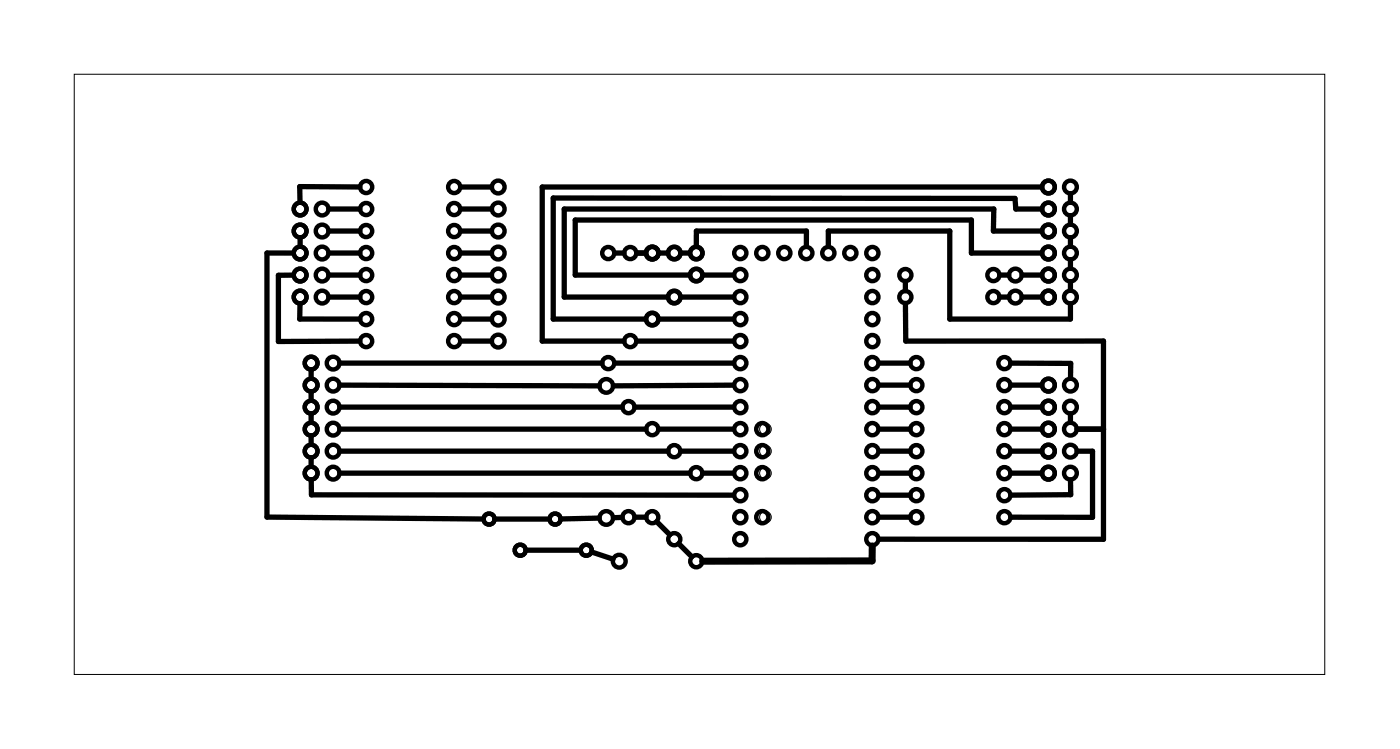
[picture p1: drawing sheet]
<svg xmlns="http://www.w3.org/2000/svg" width="162mm" height="86mm" viewBox="0 0 162 86" stroke-linecap="round" stroke-linejoin="round" font-family="sans-serif">
<g fill="none" stroke="#000" stroke-width=".12">
<path d="M8.6 8.6h144.3v69.2h-144.3z"/>
<circle cx="85.4" cy="36.8" r=".67"/>
<circle cx="85.4" cy="39.4" r=".67"/>
<circle cx="85.4" cy="31.7" r=".67"/>
<circle cx="85.4" cy="34.3" r=".67"/>
<circle cx="85.4" cy="29.2" r=".67"/>
<circle cx="88" cy="29.2" r=".67"/>
<circle cx="90.5" cy="29.2" r=".67"/>
<circle cx="93.1" cy="29.2" r=".67"/>
<circle cx="95.6" cy="29.2" r=".67"/>
<circle cx="98.1" cy="29.2" r=".67"/>
<circle cx="100.7" cy="39.4" r=".67"/>
<circle cx="100.7" cy="36.8" r=".67"/>
<circle cx="100.7" cy="34.3" r=".67"/>
<circle cx="100.7" cy="31.7" r=".67"/>
<circle cx="100.7" cy="29.2" r=".67"/>
<circle cx="85.4" cy="57.1" r=".67"/>
<circle cx="85.4" cy="44.4" r=".67"/>
<circle cx="85.4" cy="49.5" r=".67"/>
<circle cx="85.4" cy="59.7" r=".67"/>
<circle cx="85.4" cy="54.6" r=".67"/>
<circle cx="85.4" cy="47" r=".67"/>
<circle cx="85.4" cy="52.1" r=".67"/>
<circle cx="85.4" cy="41.9" r=".67"/>
<circle cx="88.3" cy="52.1" r=".67"/>
<circle cx="88.3" cy="59.7" r=".67"/>
<circle cx="88.3" cy="54.6" r=".67"/>
<circle cx="88.3" cy="49.5" r=".67"/>
<circle cx="100.7" cy="57.1" r=".67"/>
<circle cx="100.7" cy="49.5" r=".67"/>
<circle cx="100.7" cy="44.4" r=".67"/>
<circle cx="100.7" cy="54.6" r=".67"/>
<circle cx="100.7" cy="59.7" r=".67"/>
<circle cx="100.7" cy="47" r=".67"/>
<circle cx="100.7" cy="52.1" r=".67"/>
<circle cx="100.7" cy="41.9" r=".67"/>
<circle cx="85.4" cy="62.2" r=".67"/>
<circle cx="100.7" cy="62.2" r=".67"/>
</g>
<g fill="none" stroke="#000" stroke-width=".51">
<circle cx="34.6" cy="26.7" r=".74"/>
<circle cx="34.6" cy="24.1" r=".74"/>
<circle cx="34.6" cy="31.7" r=".74"/>
<circle cx="34.6" cy="29.2" r=".74"/>
<circle cx="34.6" cy="34.3" r=".74"/>
<circle cx="37.2" cy="26.7" r=".74"/>
<circle cx="37.2" cy="24.1" r=".74"/>
<circle cx="37.2" cy="31.7" r=".74"/>
<circle cx="37.2" cy="29.2" r=".74"/>
<circle cx="37.2" cy="34.3" r=".74"/>
<circle cx="42.3" cy="26.7" r=".7"/>
<circle cx="42.3" cy="29.2" r=".7"/>
<circle cx="42.3" cy="21.6" r=".7"/>
<circle cx="42.3" cy="24.1" r=".7"/>
<circle cx="42.3" cy="39.4" r=".7"/>
<circle cx="42.3" cy="31.7" r=".7"/>
<circle cx="42.3" cy="36.8" r=".7"/>
<circle cx="42.3" cy="34.3" r=".7"/>
<circle cx="52.4" cy="39.4" r=".7"/>
<circle cx="52.4" cy="34.3" r=".7"/>
<circle cx="52.4" cy="29.2" r=".7"/>
<circle cx="52.4" cy="31.7" r=".7"/>
<circle cx="52.4" cy="36.8" r=".7"/>
<circle cx="52.4" cy="21.6" r=".7"/>
<circle cx="52.4" cy="24.1" r=".7"/>
<circle cx="52.4" cy="26.7" r=".7"/>
<circle cx="57.5" cy="24.1" r=".74"/>
<circle cx="57.5" cy="21.6" r=".74"/>
<circle cx="57.5" cy="26.7" r=".74"/>
<circle cx="57.5" cy="29.2" r=".74"/>
<circle cx="57.5" cy="31.7" r=".74"/>
<circle cx="57.5" cy="36.8" r=".74"/>
<circle cx="57.5" cy="39.4" r=".74"/>
<circle cx="57.5" cy="34.3" r=".74"/>
<circle cx="70.2" cy="29.2" r=".7"/>
<circle cx="72.7" cy="29.2" r=".7"/>
<circle cx="72.7" cy="39.4" r=".7"/>
<circle cx="75.3" cy="36.8" r=".74"/>
<circle cx="75.3" cy="29.2" r=".74"/>
<circle cx="75.3" cy="29.2" r=".7"/>
<circle cx="75.3" cy="36.8" r=".7"/>
<circle cx="77.8" cy="34.3" r=".74"/>
<circle cx="77.8" cy="29.2" r=".74"/>
<circle cx="77.8" cy="29.2" r=".7"/>
<circle cx="77.8" cy="34.3" r=".7"/>
<circle cx="80.4" cy="31.7" r=".74"/>
<circle cx="80.4" cy="29.2" r=".74"/>
<circle cx="80.4" cy="29.2" r=".7"/>
<circle cx="80.4" cy="31.7" r=".7"/>
<circle cx="85.4" cy="31.7" r=".7"/>
<circle cx="85.4" cy="34.3" r=".7"/>
<circle cx="85.4" cy="29.2" r=".7"/>
<circle cx="85.4" cy="39.4" r=".7"/>
<circle cx="85.4" cy="36.8" r=".7"/>
<circle cx="88" cy="29.2" r=".7"/>
<circle cx="90.5" cy="29.2" r=".7"/>
<circle cx="93.1" cy="29.2" r=".7"/>
<circle cx="95.6" cy="29.2" r=".7"/>
<circle cx="98.1" cy="29.2" r=".7"/>
<circle cx="100.7" cy="36.8" r=".7"/>
<circle cx="100.7" cy="39.4" r=".7"/>
<circle cx="100.7" cy="34.3" r=".7"/>
<circle cx="100.7" cy="31.7" r=".7"/>
<circle cx="100.7" cy="29.2" r=".7"/>
<circle cx="104.5" cy="31.7" r=".7"/>
<circle cx="104.5" cy="34.3" r=".7"/>
<circle cx="114.6" cy="34.3" r=".7"/>
<circle cx="114.6" cy="31.7" r=".7"/>
<circle cx="117.2" cy="34.3" r=".74"/>
<circle cx="117.2" cy="31.7" r=".74"/>
<circle cx="121" cy="24.1" r=".74"/>
<circle cx="121" cy="21.6" r=".74"/>
<circle cx="121" cy="26.7" r=".74"/>
<circle cx="121" cy="29.2" r=".74"/>
<circle cx="121" cy="34.3" r=".74"/>
<circle cx="121" cy="31.7" r=".74"/>
<circle cx="123.5" cy="24.1" r=".74"/>
<circle cx="123.5" cy="21.6" r=".74"/>
<circle cx="123.5" cy="26.7" r=".74"/>
<circle cx="123.5" cy="29.2" r=".74"/>
<circle cx="123.5" cy="34.3" r=".74"/>
<circle cx="123.5" cy="31.7" r=".74"/>
<circle cx="35.9" cy="44.4" r=".74"/>
<circle cx="35.9" cy="41.9" r=".74"/>
<circle cx="35.9" cy="49.5" r=".74"/>
<circle cx="35.9" cy="47" r=".74"/>
<circle cx="35.9" cy="52.1" r=".74"/>
<circle cx="35.9" cy="54.6" r=".74"/>
<circle cx="38.4" cy="44.4" r=".74"/>
<circle cx="38.4" cy="41.9" r=".74"/>
<circle cx="38.4" cy="49.5" r=".74"/>
<circle cx="38.4" cy="47" r=".74"/>
<circle cx="38.4" cy="52.1" r=".74"/>
<circle cx="38.4" cy="54.6" r=".74"/>
<circle cx="56.4" cy="59.9" r=".64"/>
<circle cx="64.1" cy="59.9" r=".64"/>
<circle cx="70" cy="44.5" r=".79"/>
<circle cx="70" cy="59.8" r=".79"/>
<circle cx="70.2" cy="41.9" r=".7"/>
<circle cx="72.5" cy="47" r=".7"/>
<circle cx="72.5" cy="59.7" r=".7"/>
<circle cx="75.3" cy="49.5" r=".7"/>
<circle cx="75.3" cy="59.7" r=".7"/>
<circle cx="77.8" cy="52.1" r=".7"/>
<circle cx="80.4" cy="54.6" r=".7"/>
<circle cx="85.4" cy="59.7" r=".7"/>
<circle cx="85.4" cy="57.1" r=".7"/>
<circle cx="85.4" cy="47" r=".7"/>
<circle cx="85.4" cy="54.6" r=".7"/>
<circle cx="85.4" cy="52.1" r=".7"/>
<circle cx="85.4" cy="41.9" r=".7"/>
<circle cx="85.4" cy="44.4" r=".7"/>
<circle cx="85.4" cy="49.5" r=".7"/>
<circle cx="88" cy="49.5" r=".7"/>
<circle cx="88" cy="59.7" r=".7"/>
<circle cx="88" cy="52.1" r=".7"/>
<circle cx="88" cy="54.6" r=".7"/>
<circle cx="100.7" cy="52.1" r=".7"/>
<circle cx="100.7" cy="57.1" r=".7"/>
<circle cx="100.7" cy="47" r=".7"/>
<circle cx="100.7" cy="49.5" r=".7"/>
<circle cx="100.7" cy="41.9" r=".7"/>
<circle cx="100.7" cy="54.6" r=".7"/>
<circle cx="100.7" cy="44.4" r=".7"/>
<circle cx="100.7" cy="59.7" r=".7"/>
<circle cx="105.8" cy="47" r=".7"/>
<circle cx="105.8" cy="52.1" r=".7"/>
<circle cx="105.8" cy="41.9" r=".7"/>
<circle cx="105.8" cy="44.4" r=".7"/>
<circle cx="105.8" cy="49.5" r=".7"/>
<circle cx="105.8" cy="54.6" r=".7"/>
<circle cx="105.8" cy="57.1" r=".7"/>
<circle cx="105.8" cy="59.7" r=".7"/>
<circle cx="115.9" cy="41.9" r=".7"/>
<circle cx="115.9" cy="44.4" r=".7"/>
<circle cx="115.9" cy="54.6" r=".7"/>
<circle cx="115.9" cy="49.5" r=".7"/>
<circle cx="115.9" cy="52.1" r=".7"/>
<circle cx="115.9" cy="57.1" r=".7"/>
<circle cx="115.9" cy="59.7" r=".7"/>
<circle cx="115.9" cy="47" r=".7"/>
<circle cx="121" cy="47" r=".74"/>
<circle cx="121" cy="44.4" r=".74"/>
<circle cx="121" cy="52.1" r=".74"/>
<circle cx="121" cy="49.5" r=".74"/>
<circle cx="121" cy="54.6" r=".74"/>
<circle cx="123.5" cy="47" r=".74"/>
<circle cx="123.5" cy="44.4" r=".74"/>
<circle cx="123.5" cy="49.5" r=".74"/>
<circle cx="123.5" cy="52.1" r=".74"/>
<circle cx="123.5" cy="54.6" r=".74"/>
<circle cx="60" cy="63.5" r=".64"/>
<circle cx="67.7" cy="63.5" r=".64"/>
<circle cx="71.5" cy="64.8" r=".74"/>
<circle cx="77.8" cy="62.2" r=".7"/>
<circle cx="80.4" cy="64.8" r=".7"/>
<circle cx="85.4" cy="62.2" r=".7"/>
<circle cx="100.7" cy="62.2" r=".7"/>
</g>
<g fill="none" stroke="#000" stroke-width=".61">
<path d="M33.9 29.2h-3.1v30.5l25 .2M33.9 31.7l-1.8 .1v7.6h9.4M34.6 35v1.8h6.9M34.6 27.4v1M37.9 24.1h3.6M37.9 26.7h3.6M37.9 29.2h3.6M37.9 31.7h3.6M37.9 34.3h3.6M41.5 21.6l-6.9-.1v1.9M53.1 24.1h3.6M53.1 26.7h3.6"/>
<path d="M53.1 29.2h3.6M53.1 31.7h3.6M53.1 34.3h3.6M53.1 36.8h3.6M53.1 21.6h3.6M53.1 39.4h3.6M70.9 29.2h1.1M73.5 29.2h1M73.5 39.4h11.2M76 29.2h1.1M76 36.8h8.7M78.6 29.2h1"/>
<path d="M78.6 34.3h6.1M81.1 31.7h3.6M93.1 28.4v-1.7h-12.7v1.7M95.6 28.4v-1.7h14v10.1h13.9v-1.8M104.5 32.5v1.1M104.5 35v4.4h22.9v22.8h-25.9M115.4 31.7h1M115.4 34.3h1M118 31.7h2.2M118 34.3h2.2M120.2 24.1h-3l-.1-1.2h-53.3v13.9h10.7M120.2 26.7h-5.6l.1-2.6h-49.6v10.2h12"/>
<path d="M120.2 29.2h-8.1v-3.8h-45.7v6.3h13.2M120.2 21.6h-57.6v17.8h9.4M123.5 22.3v1.1M123.5 24.9v1M123.5 27.4v1M123.5 30v1M123.5 32.5v1M35.9 42.7v1M35.9 45.2v1M35.9 47.7v1.1M35.9 50.3v1M35.9 52.8v1"/>
<path d="M35.9 55.4v1.7h48.8M39.2 54.6h40.4M39.2 52.1h37.9M39.2 49.5h35.4M39.2 47h32.6M39.2 41.9h30.3M39.2 44.4l30 .1M57.1 59.9h6.3M69.2 59.8l-4.5 .1M70.9 41.9h13.8M71.8 59.7h-1M73.3 59.7h1.3"/>
<path d="M73.3 47h11.4M76 49.5h8.7M78.5 52.1h6.2M81.1 54.6h3.6M84.7 44.4l-13.9 .1M105 59.7h-3.5M105 57.1h-3.5M105 54.6h-3.5M105 52.1h-3.5M105 49.5h-3.5M105 47h-3.5M105 44.4h-3.5"/>
<path d="M105 41.9h-3.5M116.6 54.6h3.6M116.6 52.1h3.6M116.6 49.5h3.6M116.6 47h3.6M116.6 44.4h3.6M116.6 41.9h7l-.1 1.8M123.5 47.7v1.1M123.5 55.4l.1 1.7h-7M124.3 49.5h3.1M124.3 52.1h1.8v7.6h-9.5M60.7 63.5h6.3"/>
<path d="M68.3 63.7l2.4 .8M75.8 60.2l1.5 1.5M78.3 62.7l1.5 1.5"/>
</g>
<path d="M100.7 63l-.1 1.7-19.5 .1" fill="none" stroke="#000" stroke-width=".81"/>
</svg>
